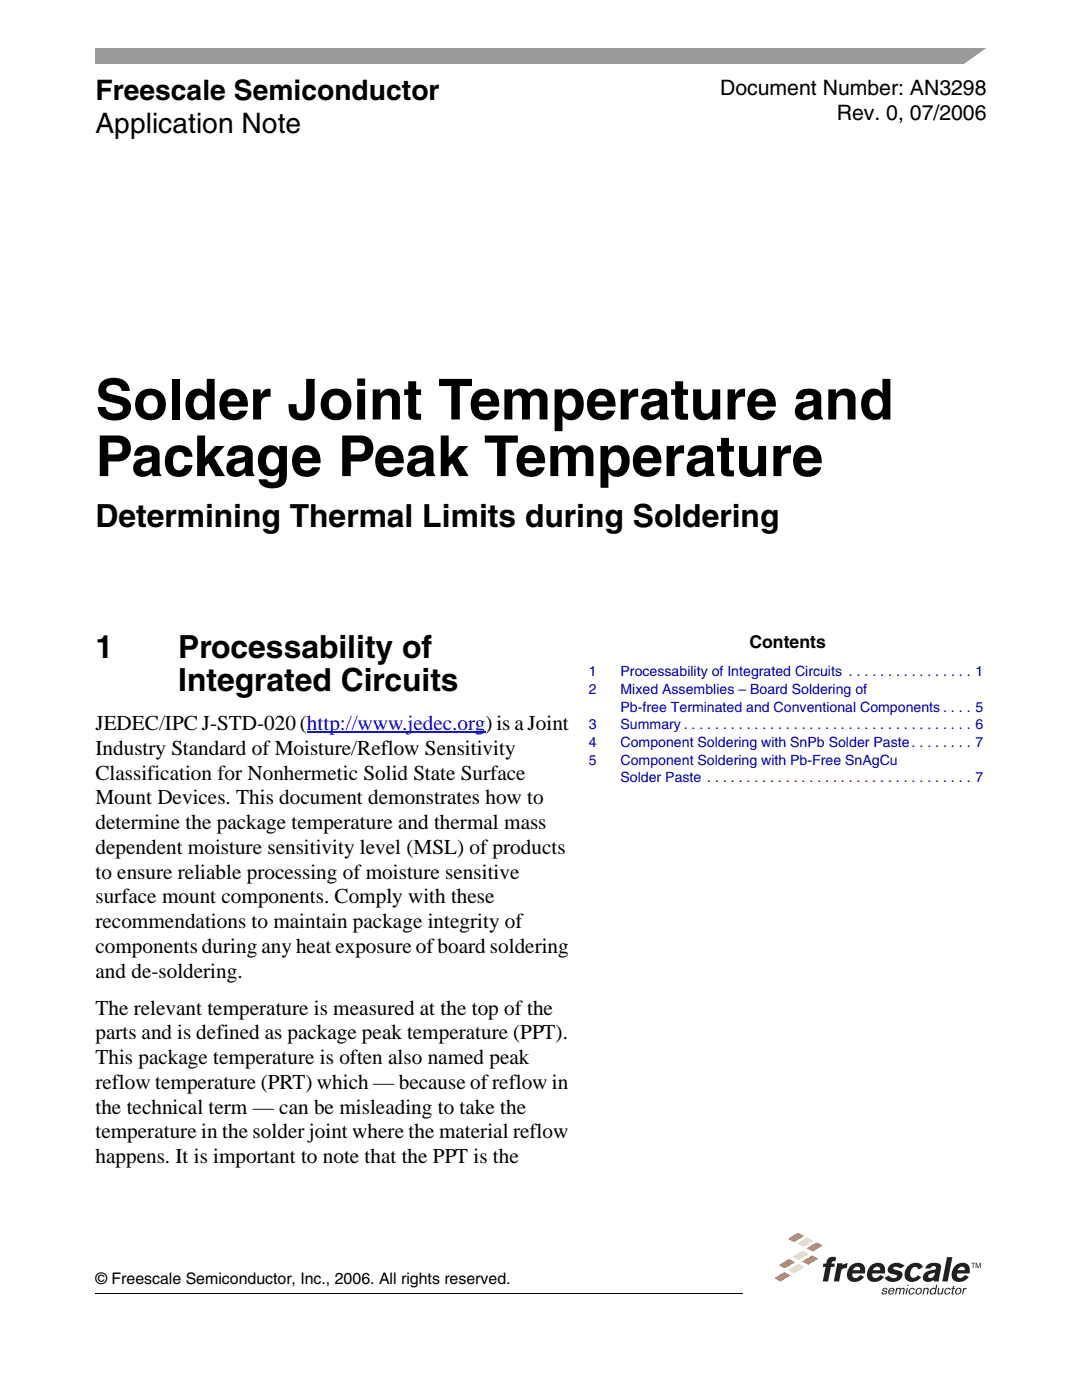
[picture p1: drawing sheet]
<svg xmlns="http://www.w3.org/2000/svg" width="216mm" height="279mm" viewBox="0 0 216 279" stroke-linecap="round" stroke-linejoin="round" font-family="sans-serif">
<defs><g id="words">
<g font-size="11.3">
<text x="19" y="83.7">Solder Joint Temperature and</text>
<text x="19" y="95">Package Peak Temperature</text>
</g>
<g font-size="6.3">
<text x="19" y="105.1">Determining Thermal Limits during Soldering</text>
<text x="19" y="131.2">1</text>
<text x="35.6" y="131.2">Processability of</text>
<text x="35.6" y="137.9">Integrated Circuits</text>
</g>
<g font-size="5.6">
<text x="19" y="19.9">Freescale Semiconductor</text>
<text x="19" y="26.6">Application Note</text>
</g>
<g font-size="4.2">
<text x="143.7" y="19">Document Number: AN3298</text>
<text x="167" y="23.9">Rev. 0, 07/2006</text>
<text x="19" y="145.7">JEDEC/IPC J-STD-020 (http://www.jedec.org) is a Joint</text>
<text x="19" y="150.6">Industry Standard of Moisture/Reflow Sensitivity</text>
<text x="19" y="155.6">Classification for Nonhermetic Solid State Surface</text>
<text x="19" y="160.5">Mount Devices. This document demonstrates how to</text>
<text x="19" y="165.5">determine the package temperature and thermal mass</text>
<text x="19" y="170.4">dependent moisture sensitivity level (MSL) of products</text>
<text x="19" y="175.3">to ensure reliable processing of moisture sensitive</text>
<text x="19" y="180.3">surface mount components. Comply with these</text>
<text x="19" y="185.2">recommendations to maintain package integrity of</text>
<text x="19" y="190.1">components during any heat exposure of board soldering</text>
<text x="19" y="195.1">and de-soldering.</text>
<text x="19" y="202.5">The relevant temperature is measured at the top of the</text>
<text x="19" y="207.4">parts and is defined as package peak temperature (PPT).</text>
<text x="19" y="212.4">This package temperature is often also named peak</text>
<text x="19" y="217.3">reflow temperature (PRT) which — because of reflow in</text>
<text x="19" y="222.2">the technical term — can be misleading to take the</text>
<text x="19" y="227.2">temperature in the solder joint where the material reflow</text>
<text x="19" y="232.1">happens. It is important to note that the PPT is the</text>
</g>
<text font-size="3.5" x="149.5" y="129.3">Contents</text>
<text font-size="3.2" x="19" y="256.3">© Freescale Semiconductor, Inc., 2006. All rights reserved.</text>
<g font-size="2.8" fill="#0000b3">
<text x="117.5" y="135">1</text>
<text x="123.8" y="135">Processability of Integrated Circuits . . . . . . . . . . . . . . . . 1</text>
<text x="117.5" y="138.5">2</text>
<text x="123.8" y="138.5">Mixed Assemblies – Board Soldering of</text>
<text x="123.8" y="142">Pb-free Terminated and Conventional Components . . . . 5</text>
<text x="117.5" y="145.5">3</text>
<text x="117.5" y="149.1">4</text>
<text x="123.8" y="145.5">Summary . . . . . . . . . . . . . . . . . . . . . . . . . . . . . . . . . . . . . 6</text>
<text x="123.8" y="149.1">Component Soldering with SnPb Solder Paste. . . . . . . . 7</text>
<text x="117.5" y="152.6">5</text>
<text x="123.8" y="152.6">Component Soldering with Pb-Free SnAgCu</text>
<text x="123.8" y="156.1">Solder Paste . . . . . . . . . . . . . . . . . . . . . . . . . . . . . . . . . . 7</text>
</g>
</g></defs>
<path d="M19 9.5h177.8v3.2h-177.8z" fill="#9a9a9a"/>
<path d="M192 13l5.3-3.8h1.5v3.8z" fill="#fff"/>
<path d="M19 258.1h129.2" fill="none" stroke="#000" stroke-width=".2"/>
<g fill="#fff">
<path d="M151.8 243.4h45.2v17.1h-45.2z"/>
<path d="M152.2 243.8h44.7v16.7h-44.7z"/>
</g>
<g fill="#231f20">
<path d="M193.8 252h.8v.1h-.4v1h-.1v-1h-.3z"/>
<path d="M194.7 252h.2l.3 .9 .3-.9h.2v1.1h-.1v-.9l-.4 .9-.4-.9v.9h-.1z"/>
<path d="M176.2 257.2a.54 .54 0 0 1 .9 .2l-.2 .1-.3-.3-.3 .2 .6 .3 .1 .3a.58 .58 0 0 1-.6 .4 .58 .58 0 0 1-.5-.5h.2l.1 .2 .2 .1 .4-.2-.7-.4-.1-.2z"/>
<path d="M178.8 257h.3l-.1 .2 .6-.2 .2 .2 .2-.2h.4l.1 .5-.1 .8h-.3l.2-.8-.2-.3-.4 .3-.1 .8h-.2l.1-.8-.1-.3-.4 .3-.2 .8h-.2z"/>
<path d="M181.5 257.2a.59 .59 0 0 1 1.1 .2l-.3 .1v-.2a.49 .49 0 0 0-.7 .2 .49 .49 0 0 0 .2 .7l.5-.4 .2 .1a.64 .64 0 0 1-1 .4 .64 .64 0 0 1 0-1.1z"/>
<path d="M184.3 257h.3l-.1 .2 .4-.2 .4 .2-.2 1.1h-.2l.2-1-.2-.1-.4 .2-.2 .9h-.2z"/>
<path d="M187.2 257h.3l-.2 .9 .1 .2a.41 .41 0 0 0 .5-.3l.2-.8h.2l-.3 1.3h-.2l.1-.1-.5 .2-.3-.2z"/>
<path d="M188.7 257.2a.59 .59 0 0 1 1 .2l-.2 .1-.1-.2a.49 .49 0 0 0-.7 .2 .49 .49 0 0 0 .3 .7l.4-.4 .2 .1a.64 .64 0 0 1-1 .4 .64 .64 0 0 1 .1-1.1z"/>
<path d="M190.2 256.6h.2l-.1 .4h.3l-.1 .2h-.2l-.2 .9h.2v.2l-.2 .1-.2-.2 .2-1h-.3l.1-.2h.2z"/>
<path d="M192.2 257h.2v.3l.5-.3v.3l-.5 .1-.2 .9h-.2z"/>
<path d="M177.5 257.2a.55 .55 0 0 1 .7-.2 .55 .55 0 0 1 .3 .7h-1v.3a.38 .38 0 0 0 .4 .2 .38 .38 0 0 0 .3-.3h.2a.64 .64 0 0 1-1 .3 .64 .64 0 0 1 .1-1zM177.6 257.4l-.1 .2h.7v-.2a.36 .36 0 0 0-.6 0z"/>
<path d="M180.9 257h.3l-.3 1.3h-.2zM181.1 256.4h.2l-.1 .3h-.2z"/>
<path d="M183 257.2a.62 .62 0 0 1 .9 0 .62 .62 0 0 1-.2 1 .62 .62 0 0 1-1-.1 .62 .62 0 0 1 .3-.9zM183.2 257.3l-.2 .2a.44 .44 0 0 0 .2 .7 .53 .53 0 0 0 .5-.4 .53 .53 0 0 0-.3-.6z"/>
<path d="M185.8 257.2l.5-.2 .4 .2 .1-.8h.2l-.3 1.9h-.3l.1-.1a.57 .57 0 0 1-.8 0 .57 .57 0 0 1-.1-.8zM186 257.3a.51 .51 0 0 0-.2 .4 .51 .51 0 0 0 .3 .5 .51 .51 0 0 0 .5-.4 .51 .51 0 0 0-.3-.6z"/>
<path d="M190.8 257.2a.62 .62 0 0 1 1 0 .62 .62 0 0 1-.2 1 .62 .62 0 0 1-1-.1 .62 .62 0 0 1 .2-.9zM191 257.3l-.1 .2a.45 .45 0 0 0 .2 .7 .53 .53 0 0 0 .5-.4 .53 .53 0 0 0-.3-.6z"/>
</g>
<path d="M157.2 247.2l2-1.2 1.3 .7-2 1.2z" fill="#f37121"/>
<path d="M159.1 248.2l2-1.2 1.2 .6-2 1.2z" fill="#ffd87d"/>
<path d="M160.9 249.2l2-1.3 1.3 .7-2 1.2z" fill="#f37121"/>
<path d="M158.2 250.8l2-1.2 1.2 .6-2 1.3z" fill="#ffd87d"/>
<g fill="#f37121">
<path d="M160 251.8l2-1.2 1.3 .6-2.1 1.2z"/>
<path d="M155.4 252.5l2-1.2 1.2 .6-2 1.2z"/>
</g>
<path d="M157.2 253.4l2.1-1.2 1.2 .7-2 1.2z" fill="#ffd87d"/>
<path d="M154.5 255.1l2-1.2 1.2 .6-2 1.2z" fill="#f37121"/>
<g fill="#231f20">
<path d="M165.4 251.1l.8-.3 .6 .1-.1 .8h-.3a.41 .41 0 0 0-.5 .5h.7l-.1 .6h-.7l-.6 2.9h-1l.5-2.9h-.5l.1-.6h.6l.1-.6z"/>
<path d="M167.1 252.1h1v.4l1-.4-.1 .9-.2 .1a.87 .87 0 0 0-1 .5l-.4 2.1h-1z"/>
<path d="M189 250.9h1l-.9 4.8h-1.1z"/>
<path d="M181.3 252.5a1.79 1.79 0 0 1 2.9 .4l-.9 .5a.79 .79 0 0 0-.9-.6 .79 .79 0 0 0-.7 .8 .95 .95 0 0 0 .6 1.4l.4-.1 .4-.4 .7 .4a2.04 2.04 0 0 1-3 .4 2.28 2.28 0 0 1 .5-2.8z"/>
<path d="M177.6 252.4a2.32 2.32 0 0 1 2.9 .2l-.9 .6-.6-.4a.61 .61 0 0 0-.8 .3 1.35 1.35 0 0 0 1.2 .5l.4 .2a1.16 1.16 0 0 1-.7 1.9l-.9 .1a1.93 1.93 0 0 1-1.7-.7l.8-.5 .7 .4a.79 .79 0 0 0 1-.3 1.46 1.46 0 0 0-1.2-.5l-.4-.2a1.03 1.03 0 0 1 .2-1.6z"/>
<path d="M184.9 252.6a2.23 2.23 0 0 1 2.7-.3l.2 .8-.5 2.6h-.9v-.3a1.55 1.55 0 0 1-2.1 0 1.45 1.45 0 0 1 1.4-1.9l1-.1v-.6a.65 .65 0 0 0-1 .4h-1.1zM185.3 254.4l-.1 .5a.87 .87 0 0 0 1 0 .87 .87 0 0 0 .4-.9z"/>
<path d="M169.8 252.5a2.15 2.15 0 0 0-.3 3.1 2.26 2.26 0 0 0 2.9-.8l-.7-.4-.3 .3a.74 .74 0 0 1-.9 .3 .74 .74 0 0 1-.4-.9h2.5a1.56 1.56 0 0 0-.5-1.8 1.56 1.56 0 0 0-1.9 0zM170.6 253a.63 .63 0 0 1 .7-.2 .63 .63 0 0 1 .3 .7h-1.4z"/>
<path d="M173.8 252.5a2.15 2.15 0 0 0-.3 3.1 2.26 2.26 0 0 0 2.9-.8l-.7-.4-.3 .3a.74 .74 0 0 1-.9 .3 .74 .74 0 0 1-.4-.9h2.5a1.56 1.56 0 0 0-.5-1.8 1.56 1.56 0 0 0-1.9 0zM174.5 253a.63 .63 0 0 1 .8-.2 .63 .63 0 0 1 .3 .7h-1.4z"/>
<path d="M190.7 252.5a2.15 2.15 0 0 0-.3 3.1 2.26 2.26 0 0 0 2.9-.8l-.7-.4-.3 .3a.74 .74 0 0 1-.9 .3 .74 .74 0 0 1-.4-.9h2.5a1.56 1.56 0 0 0-.5-1.8 1.56 1.56 0 0 0-1.9 0zM191.4 253a.63 .63 0 0 1 .8-.2 .63 .63 0 0 1 .3 .7h-1.4z"/>
</g>
<path d="M61.3 146.2h35.6" fill="none" stroke="#00f" stroke-width=".21"/>
<use href="#words"/>
</svg>
